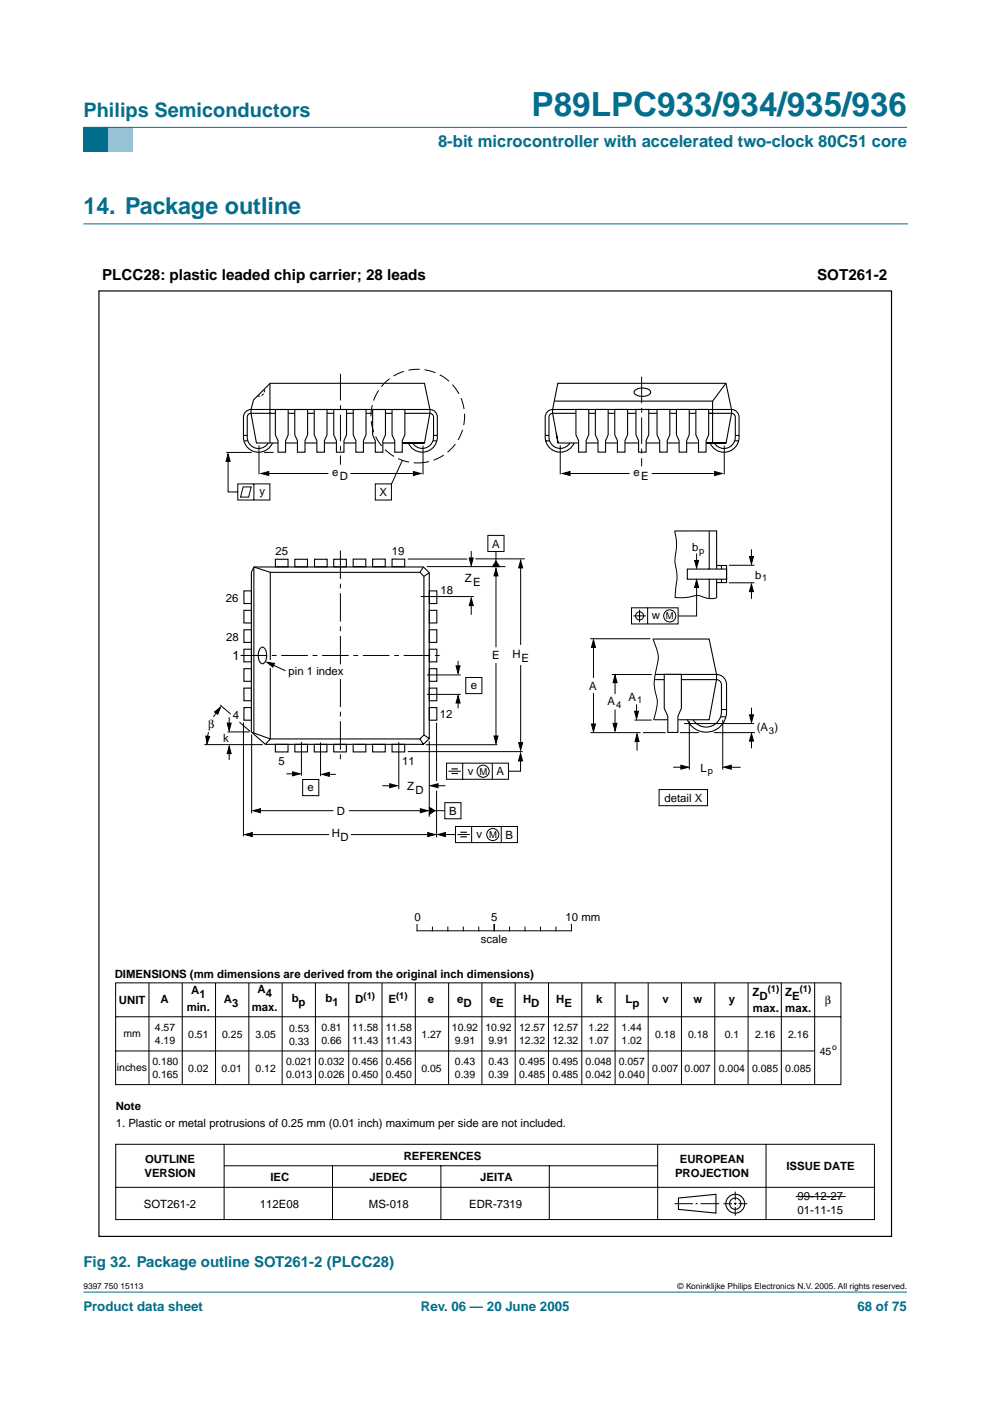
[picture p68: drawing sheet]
<svg xmlns="http://www.w3.org/2000/svg" width="210mm" height="297mm" viewBox="0 0 210 297" stroke-linecap="round" stroke-linejoin="round" font-family="sans-serif">
<defs><g id="words">
<text font-size="7.1" fill="#006e8c" x="112.7" y="24.7">P89LPC933/934/935/936</text>
<text font-size="4.9" fill="#006e8c" x="17.7" y="45.5">14. Package outline</text>
<text font-size="4.2" fill="#006e8c" x="17.7" y="24.9">Philips Semiconductors</text>
<text font-size="3.5" fill="#006e8c" x="92.9" y="31.1">8-bit microcontroller with accelerated two-clock 80C51 core</text>
<g font-size="3.2">
<text x="21.7" y="59.3">PLCC28: plastic leaded chip carrier; 28 leads</text>
<text x="173.3" y="59.4">SOT261-2</text>
</g>
<text font-size="3.2" fill="#006e8c" x="17.7" y="268.7">Fig 32. Package outline SOT261-2 (PLCC28)</text>
<g font-size="2.8" fill="#006e8c">
<text x="17.7" y="278">Product data sheet</text>
<text x="89.2" y="278">Rev. 06 — 20 June 2005</text>
<text x="181.8" y="278">68 of 75</text>
</g>
<text font-size="2.7" x="49.3" y="139.9">1</text>
<g font-size="2.4">
<text x="70.4" y="100.9">e</text>
<text x="72" y="101.9">D</text>
<text x="134.3" y="100.9">e</text>
<text x="136" y="101.9">E</text>
<text x="55" y="105">y</text>
<text x="80.4" y="105.2">X</text>
<text x="58.4" y="117.7">25</text>
<text x="83.1" y="117.7">19</text>
<text x="104.4" y="116.1">A</text>
<text x="146.8" y="116.9">b</text>
<text x="93.4" y="125.8">18</text>
<text x="98.5" y="123.4">Z</text>
<text x="100.3" y="124.2">E</text>
<text x="160.1" y="122.7">b</text>
<text x="47.9" y="127.6">26</text>
<text x="138.2" y="131.3">w</text>
<text x="47.9" y="135.9">28</text>
<text x="61.2" y="143">pin 1 index</text>
<text x="104.3" y="139.8">E</text>
<text x="108.7" y="139.4">H</text>
<text x="110.6" y="140.3">E</text>
<text x="99.8" y="146.1">e</text>
<text x="124.9" y="146.4">A</text>
<text x="128.8" y="149.5">A</text>
<text x="133.3" y="148.7">A</text>
<text x="44.1" y="154.4">β</text>
<text x="49.4" y="152.4">4</text>
<text x="93.2" y="152.2">12</text>
<text x="160.5" y="155">(A )</text>
<text x="47.3" y="157.3">k</text>
<text x="59" y="162.1">5</text>
<text x="65.2" y="167.7">e</text>
<text x="85.3" y="162.1">11</text>
<text x="86.3" y="167.6">Z</text>
<text x="99.2" y="164.2">v</text>
<text x="105.3" y="164.4">A</text>
<text x="148.5" y="163.7">L</text>
<text x="71.4" y="172.7">D</text>
<text x="88.1" y="168.4">D</text>
<text x="95.2" y="172.8">B</text>
<text x="140.9" y="170">detail X</text>
<text x="70.4" y="177.5">H</text>
<text x="72.2" y="178.4">D</text>
<text x="101.1" y="177.7">v</text>
<text x="107.2" y="177.8">B</text>
<text x="87.9" y="195.3">0</text>
<text x="104.2" y="195.3">5</text>
<text x="119.9" y="195.3">10 mm</text>
<text x="102" y="200">scale</text>
<text x="24.3" y="207.3">DIMENSIONS (mm dimensions are derived from the original inch dimensions)</text>
<text x="25.2" y="212.9">UNIT</text>
<text x="34.1" y="212.7">A</text>
<text x="39.6" y="214.4">min.</text>
<text x="40.5" y="210.7">A</text>
<text x="42.3" y="211.5">1</text>
<text x="47.4" y="212.7">A</text>
<text x="49.2" y="213.5">3</text>
<text x="53.4" y="214.3">max.</text>
<text x="54.6" y="210.6">A</text>
<text x="56.3" y="211.4">4</text>
<text x="61.8" y="212.5">b</text>
<text x="63.3" y="213.3">p</text>
<text x="69" y="212.4">b</text>
<text x="70.5" y="213.2">1</text>
<text x="75.3" y="212.7">D</text>
<text x="82.4" y="212.7">E</text>
<text x="90.7" y="212.7">e</text>
<text x="97" y="212.7">e</text>
<text x="98.3" y="213.5">D</text>
<text x="103.9" y="212.7">e</text>
<text x="105.2" y="213.5">E</text>
<text x="110.9" y="212.7">H</text>
<text x="112.7" y="213.5">D</text>
<text x="117.9" y="212.7">H</text>
<text x="119.7" y="213.5">E</text>
<text x="126.4" y="212.7">k</text>
<text x="132.6" y="212.7">L</text>
<text x="134.1" y="213.5">p</text>
<text x="140.4" y="212.7">v</text>
<text x="147" y="212.7">w</text>
<text x="154.6" y="212.7">y</text>
<text x="159.6" y="211.2">Z</text>
<text x="159.6" y="214.5">max.</text>
<text x="161" y="212">D</text>
<text x="166.5" y="211.2">Z</text>
<text x="166.5" y="214.5">max.</text>
<text x="167.9" y="212">E</text>
<text x="174.9" y="212.9">β</text>
<text x="24.5" y="235.3">Note</text>
<text x="24.5" y="238.9">1. Plastic or metal protrusions of 0.25 mm (0.01 inch) maximum per side are not included.</text>
<text x="85.6" y="245.9">REFERENCES</text>
<text x="30.6" y="249.5">VERSION</text>
<text x="30.8" y="246.6">OUTLINE</text>
<text x="57.3" y="250.4">IEC</text>
<text x="78.4" y="250.4">JEDEC</text>
<text x="101.8" y="250.4">JEITA</text>
<text x="143.1" y="249.5">PROJECTION</text>
<text x="144.1" y="246.6">EUROPEAN</text>
<text x="166.8" y="248.1">ISSUE DATE</text>
<text x="30.5" y="256">SOT261-2</text>
<text x="55.1" y="256">112E08</text>
<text x="78.2" y="256">MS-018</text>
<text x="99.5" y="256">EDR-7319</text>
<text x="169.1" y="254.5">99-12-27</text>
<text x="169.1" y="257.5">01-11-15</text>
</g>
<g font-size="2.2">
<text x="26.2" y="219.9">mm</text>
<text x="32.9" y="218.6">4.57</text>
<text x="32.9" y="221.4">4.19</text>
<text x="39.9" y="220.1">0.51</text>
<text x="47.1" y="220.1">0.25</text>
<text x="54.2" y="220.1">3.05</text>
<text x="61.3" y="218.7">0.53</text>
<text x="61.3" y="221.5">0.33</text>
<text x="68.2" y="218.6">0.81</text>
<text x="68.2" y="221.4">0.66</text>
<text x="74.7" y="218.6">11.58</text>
<text x="74.7" y="221.4">11.43</text>
<text x="81.8" y="218.6">11.58</text>
<text x="81.8" y="221.4">11.43</text>
<text x="89.4" y="220">1.27</text>
<text x="95.8" y="218.6">10.92</text>
<text x="96.4" y="221.4">9.91</text>
<text x="102.9" y="218.6">10.92</text>
<text x="103.6" y="221.4">9.91</text>
<text x="110.1" y="218.6">12.57</text>
<text x="110.1" y="221.4">12.32</text>
<text x="117.1" y="218.6">12.57</text>
<text x="117.1" y="221.4">12.32</text>
<text x="124.8" y="218.6">1.22</text>
<text x="124.8" y="221.4">1.07</text>
<text x="131.8" y="218.6">1.44</text>
<text x="131.8" y="221.4">1.02</text>
<text x="138.9" y="220.1">0.18</text>
<text x="145.9" y="220.1">0.18</text>
<text x="153.7" y="220.1">0.1</text>
<text x="160.1" y="220.1">2.16</text>
<text x="167.1" y="220.1">2.16</text>
<text x="24.8" y="227.1">inches</text>
<text x="32.3" y="225.8">0.180</text>
<text x="39.9" y="227.3">0.02</text>
<text x="47" y="227.3">0.01</text>
<text x="54.2" y="227.3">0.12</text>
<text x="60.7" y="225.8">0.021</text>
<text x="67.5" y="225.8">0.032</text>
<text x="74.7" y="225.8">0.456</text>
<text x="81.8" y="225.8">0.456</text>
<text x="89.4" y="227.2">0.05</text>
<text x="96.4" y="225.8">0.43</text>
<text x="103.6" y="225.8">0.43</text>
<text x="110.1" y="225.8">0.495</text>
<text x="117.1" y="225.8">0.495</text>
<text x="124.2" y="225.8">0.048</text>
<text x="131.2" y="225.8">0.057</text>
<text x="138.3" y="227.2">0.007</text>
<text x="145.2" y="227.2">0.007</text>
<text x="152.4" y="227.2">0.004</text>
<text x="159.5" y="227.3">0.085</text>
<text x="166.5" y="227.3">0.085</text>
<text x="173.8" y="223.6">45</text>
<text x="32.3" y="228.5">0.165</text>
<text x="60.7" y="228.6">0.013</text>
<text x="67.5" y="228.5">0.026</text>
<text x="74.7" y="228.5">0.450</text>
<text x="81.8" y="228.5">0.450</text>
<text x="96.4" y="228.5">0.39</text>
<text x="103.6" y="228.5">0.39</text>
<text x="110.1" y="228.5">0.485</text>
<text x="117.1" y="228.5">0.485</text>
<text x="124.2" y="228.5">0.042</text>
<text x="131.2" y="228.5">0.040</text>
</g>
<g font-size="2">
<text x="148.2" y="117.4">p</text>
<text x="161.6" y="123.2">1</text>
<text x="141.2" y="131.3">M</text>
<text x="135.1" y="149.1">1</text>
<text x="130.6" y="150">4</text>
<text x="163" y="155.5">3</text>
<text x="101.6" y="164.2">M</text>
<text x="150.1" y="164.1">p</text>
<text x="103.7" y="177.7">M</text>
<text x="77.1" y="211.9">(1)</text>
<text x="84" y="211.9">(1)</text>
<text x="162.8" y="210.4">(1)</text>
<text x="169.6" y="210.4">(1)</text>
</g>
<g font-size="1.8">
<text x="176.4" y="222.6">o</text>
<text x="17.7" y="273.4">9397 750 15113</text>
<text x="143.7" y="273.4">© Koninklijke Philips Electronics N.V. 2005. All rights reserved.</text>
</g>
</g></defs>
<path d="M17.7 273.9h174.6z" fill="#006e8c" stroke="#006e8c" stroke-width=".21"/>
<path d="M17.7 27h5.3v5.3h-5.3z" fill-rule="evenodd" fill="#006e8c"/>
<path d="M23 27h5.3v5.3h-5.3z" fill-rule="evenodd" fill="#96c4d6"/>
<path d="M17.7 27h174.6z" fill="#006e8c" stroke="#006e8c" stroke-width=".21"/>
<path d="M17.7 47.5h174.7" fill="none" stroke="#006e8c" stroke-width=".21"/>
<g fill="none" stroke="#000" stroke-width=".21">
<path d="M48 95.9h5.4M48.4 96.9v7.4h2M56 95.9h2M85.3 97.6l-2.3 5M50.4 102.6h6.8v3.4h-6.8zM51.6 103.2h1.7l-.6 2.2h-1.7zM53.8 102.6v3.4M79.6 102.6h3.4v3.4h-3.4zM86.5 118.5h12.6M99.9 116.8v2.6M100.8 118.5h10.5M103.4 113.5h3.5v3.4h-3.5z"/>
<path d="M105.2 116.9v3M110.4 119.7v17M143 112.6a13 13 0 0 1 .1 6.2 15 15 0 0 1 .2 6.1l-.2 1.8 2.8-.1a4.2 4.2 0 0 1 3-.1l1.7 .4 1.3-.1M147.7 117.4v2.5M154.5 119.8h5.5M159.3 116.5v2.6M89.2 126.5h11.3M90.5 120.1h16.7M99.9 127.8v2.5M105.2 121.4v15.8M125.1 135.4h12.8M125.8 136.2v7.5"/>
<path d="M133.9 128.9h9.9v3.4h-9.9zM134.3 130.6h2.6M135.6 129.3v2.6M137.3 128.9v3.4M138.4 135.4a8.1 8.1 0 0 1 .7 6.8 9.9 9.9 0 0 0 .2 6.2l-.1 2-.6 2.2M147.7 123.9v6.7h-3.9M154.5 123.6h5.5M159.3 124.4v2.6M43.3 157.9h12.4M44.2 155.2l-.3 2.3M46.6 150.2l-1.3 1.8M46.7 149.5l2.2 1.9"/>
<path d="M48.2 155.2h4.7M48.6 152.1v1.9M48.6 159.2v1.9M50.8 153.1l2.2 2M51.6 153.2v24.1M53.4 155.7v16.8M57 140.6l3.5 1.6M63.9 157.3v7.2M68 157.4v7.2M84.6 157.3v10M90.3 157.9h15.1M90.5 147.2h7.2"/>
<path d="M90.5 143.1h7.2M91 157.1v16.1M92.6 153.3v12.3M97.1 140.1v2.2M97.1 148.4v1.8M98.8 143.6h3.4v3.5h-3.4zM105.2 140.6v16.1M110.4 141v17.1M125.2 155.3h10.6M125.8 147v7.5M130.4 143.7v3.5M130.4 150.4v3.9"/>
<path d="M134.5 152.7h3.7M135 149.3v2.6M135.1 156.6v2.6M136.3 155.3h4.8M144.2 155.3h4M145.1 153.4h14.8M146.2 152.9v10.3M151.4 155.3h8.7M153.2 152.6v10.6M159.3 150v2.6M159.3 156.1v2.6M52.9 176.9h16.9"/>
<path d="M54.6 171.9h16.1M60.7 164.1h2.2M64.2 165.3h3.4v3.4h-3.4zM69 164.2h2.2M74 171.9h15.9M74.4 176.9h17M81 166.6h2.6M91.7 171.9h2.6M91.9 166.6h2.6M92.6 167.6v10M93.7 176.9h2.9M94.3 170.2h3.4v3.4h-3.4z"/>
<path d="M94.7 161.8h13.1v3.4h-13.1zM95.1 163.5h2.6M96.6 175.2h13.1v3.4h-13.1zM97 176.9h2.6M98.1 161.8v3.4M100 175.2v3.4M104.4 161.8v3.4M106.3 175.2v3.4M110.4 160.7v2.8h-2.6M139.7 167.4h10.3v3.4h-10.3zM142.7 162.7h2.3M154.3 162.7h2.7"/>
<path d="M24.5 242.6h160.9v16h-160.9zM24.5 251.7h160.9M47.5 242.6v16M47.5 247.2h91.9M70.5 247.2v11.4M93.5 247.2v11.4M116.5 247.2v11.4M139.4 242.6v16M143 255.2h3.9M147.5 255.2h.4M148.5 255.2h4M153.4 255.2h1.8"/>
<path d="M155.6 255.2h.6M155.9 252.6v1.9M155.9 254.9v.6M155.9 255.9v1.8M156.6 255.2h1.9M162.4 242.6v16M168.7 253.7h10.6"/>
<circle cx="135.6" cy="130.6" r=".85"/>
<circle cx="142" cy="130.6" r="1.28"/>
<circle cx="102.4" cy="163.5" r="1.28"/>
<circle cx="104.5" cy="176.9" r="1.28"/>
</g>
<g fill="none" stroke="#000" stroke-width=".23">
<path d="M51.8 93.5h.8M52.4 92.3h-.8M57.2 81.3v12.6M86.6 93.9a3.2 3.2 0 0 0 3.6 1.9 3.2 3.2 0 0 0 2.5-3.1v-4.3a1.6 1.6 0 0 0-1.5-1.6h-38a1.62 1.62 0 0 0-1.6 1.6v4.3a3.2 3.2 0 0 0 2.6 3.1 3.2 3.2 0 0 0 3.6-1.9M87.5 93.9a2.4 2.4 0 0 0 2.7 1.1 2.4 2.4 0 0 0 1.7-2.3v-4.3a.8 .8 0 0 0-.8-.8h-37.9a.8 .8 0 0 0-.8 .8v4.3a2.4 2.4 0 0 0 1.8 2.3 2.4 2.4 0 0 0 2.7-1.1M90 93.9h-35.6l-1.2-6.3v-.8l.6-2 3.5-3.5h32.7l1.2 6.1-1.2 6.5h-4.7M91.8 93.5h.8M92.7 92.3h-.8M115.6 92.3h.8M115.7 93.5h.8M117.5 85h33.6M117.9 91.8l.4 2.1h35.6"/>
<path d="M118.3 93.9l-1.1-6.5 1.1-6.1h35.6l1.2 5.5v.8l-1.2 6.3h-4.8M121.7 93.9a3.2 3.2 0 0 1-3.5 1.9 3.2 3.2 0 0 1-2.6-3.1v-4.3a1.6 1.6 0 0 1 1.6-1.6h37.9a1.62 1.62 0 0 1 1.6 1.6v4.3a3.2 3.2 0 0 1-2.6 3.1 3.2 3.2 0 0 1-3.6-1.9M134.5 82.9a2.6 2.6 0 0 1 3.4 0l.1 .3a1.9 1.9 0 0 1-2.4 .8 1 1 0 0 1-1.1-1.1zM149.5 87.6h5.6a.8 .8 0 0 1 .8 .8v4.3a2.4 2.4 0 0 1-1.8 2.3 2.4 2.4 0 0 1-2.7-1.1M151.1 87.6h-33.9a.8 .8 0 0 0-.8 .8v4.3a2.4 2.4 0 0 0 1.7 2.3 2.4 2.4 0 0 0 2.7-1.1M153.9 81.3l-2.8 3.7v8.9M155.8 93.5h.8M155.9 92.3h.8M58.4 118.6h2.7v1.6h-2.7zM62.5 118.6h2.7v1.6h-2.7zM66.7 118.6h2.7v1.6h-2.7zM70.8 118.6h2.6v1.6h-2.6z"/>
<path d="M74.9 118.5h2.7v1.6h-2.7zM79 118.5h2.7v1.6h-2.7zM83.1 118.5h2.7v1.6h-2.7zM143 112.6h8.9v8.1M150.4 112.6v8.1M151.9 119.9h2.1v3.6h-2.1M153 119.9v.8M51.7 133.5h1.6v2.7h-1.6zM51.7 137.6h1.6v2.7h-1.6zM51.7 129.4h1.6v2.7h-1.6zM51.7 125.3h1.6v2.7h-1.6zM53.8 120.2h36l1.2 1.2v35.2l-1.2 1.2h-33.5l-3-2.6v-33.9z"/>
<path d="M53.8 120.2v35.2M53.8 120.2l3.5 1.1M55.4 137.3l.2-.1a1.9 1.9 0 0 1 .9 2.3 1 1 0 0 1-1.1 1.1 2.6 2.6 0 0 1 0-3.3zM57.3 139.9v-18.6h31.7l.9 .9v33.6l-.9 .9h-31.7v-15.1M89.8 120.2l-.8 1.1M91 133.5h1.6v2.7h-1.6zM91 137.6h1.6v2.7h-1.6zM91 129.4h1.6v2.7h-1.6zM91 125.3h1.6v2.7h-1.6zM91 121.4l-1.1 .8M138.5 135.5h11.9l1.1 5.5a8.7 8.7 0 0 1 0 5.3l-1.1 6.3h-6.6M145.7 120.7h8.3v2.1h-8.3z"/>
<path d="M150.4 122.8v4.1M151.9 122.8v4M153 122.8v.7M51.7 145.9h1.6v2.7h-1.6zM51.7 150h1.6v2.7h-1.6zM51.7 141.8h1.6v2.7h-1.6zM53.4 155.2l3.9 1.5-1 1.1M58.4 157.8h2.7v1.6h-2.7zM62.5 157.8h2.7v1.6h-2.7zM66.6 157.8h2.7v1.6h-2.7zM70.8 157.8h2.6v1.6h-2.6zM74.9 157.8h2.7v1.6h-2.7z"/>
<path d="M79 157.8h2.7v1.6h-2.7zM83.1 157.8h2.7v1.6h-2.7zM89 156.7l.8 1.1M89.9 155.8l1.1 .8M91 145.9h1.6v2.7h-1.6zM91 150h1.6v2.7h-1.6zM91 141.8h1.6v2.7h-1.6zM138.6 152.6h3M138.8 144.1h2.1M138.9 143h13a2.16 2.16 0 0 1 2.1 2.2v5.7a4.3 4.3 0 0 1-3.4 4.2 4.3 4.3 0 0 1-4.9-2.5M144.5 144.1h7.4a1.08 1.08 0 0 1 1.1 1.1v5.7a3.2 3.2 0 0 1-2.4 3.1 3.2 3.2 0 0 1-3.7-1.4M152.8 152h1.1"/>
<path d="M153 150.4h1M143.8 254l8-.8v4l-8-.8z"/>
<circle cx="155.9" cy="255.2" r="1.99"/>
<circle cx="155.9" cy="255.2" r="1.2"/>
</g>
<path d="M72.2 116.7v44.4" fill="none" stroke="#000" stroke-width=".21" stroke-dasharray="6 1 1 1" stroke-linecap="butt"/>
<path d="M51 139h43.2" fill="none" stroke="#000" stroke-width=".21" stroke-dasharray="5.6 1 1 1" stroke-linecap="butt"/>
<path d="M54.6 84a1.32 1.32 0 0 0 1.5-1.5" fill="none" stroke="#000" stroke-width=".21" stroke-dasharray=".6 .3" stroke-linecap="butt"/>
<g fill="#000" stroke="#000" stroke-width=".21">
<path d="M48.4 96.2l.4 1.6h-.9zM99.5 118.3h.8l-.4 1.6zM147.3 118.8h.8l-.4 1.6zM158.9 118h.8l-.4 1.6zM99.9 126.8l.4 1.6h-.8zM105.2 120.5l.4 1.6h-.9zM105.2 119l.7 1.1h-1.5zM110.4 118.8l.4 1.6h-.8zM125.8 135.7l.5 1.6h-.9zM147.7 123l.4 1.5h-.8zM159.3 123.8l.4 1.6h-.8zM43.6 156.1h.9l-.6 1.6z"/>
<path d="M45.5 150.9l1.3-1-.6 1.6zM48.6 158.2l.4 1.6h-.8zM48.2 153.3h.8l-.4 1.6zM56.6 140.4l1.6 .3-.3 .7zM97.1 147.5l.4 1.6h-.8zM96.7 141.2h.8l-.4 1.6zM104.7 156h.9l-.4 1.6zM110 157.5h.8l-.4 1.5zM125.4 153.5h.9l-.5 1.6zM130.4 143.2l.4 1.5h-.8zM130 153.4h.8l-.4 1.6zM135.1 155.6l.4 1.6h-.9z"/>
<path d="M134.5 150.8h.9l-.4 1.6zM159.3 155.5l.5 1.6h-.9zM158.9 151.6h.9l-.5 1.5zM51.9 176.9l1.6-.4v.9zM53.6 171.9l1.6-.4v.8zM62 163.6l1.6 .5-1.6 .4zM68.2 164.2l1.6-.4v.8zM82.6 166.2l1.6 .4-1.6 .4zM89.1 171.5l1.6 .4-1.6 .4zM90.7 176.5l1.6 .4-1.6 .5zM91 171.1l1.2 .8-1.2 .8zM91.3 166.6l1.6-.4v.8z"/>
<path d="M92.9 176.9l1.5-.4v.9zM110.4 159.7l.4 1.6h-.9zM144.4 162.2l1.6 .5-1.6 .4zM153.5 162.7l1.5-.5v.9z"/>
</g>
<path d="M95.7 163h1.4M95.7 164h1.4M97.6 176.5h1.4M97.6 177.4h1.4" fill="none" stroke="#000" stroke-width=".24"/>
<g fill="#fff" stroke="#000" stroke-width=".23">
<path d="M58.4 86.8h2.7v5.4l-.6 1.2v2.5h-1.6v-2.5l-.5-1.2z"/>
<path d="M62.5 86.8h2.7v5.4l-.5 1.2v2.5h-1.6v-2.5l-.6-1.2z"/>
<path d="M70.8 86.8h2.7v5.4l-.6 1.2v2.5h-1.6v-2.5l-.5-1.2z"/>
<path d="M66.6 86.8h2.7v5.4l-.5 1.2v2.5h-1.6v-2.5l-.6-1.2z"/>
</g>
<path d="M72.2 79.3v19.2" fill="none" stroke="#000" stroke-width=".21" stroke-dasharray="5.6 1 1 1" stroke-linecap="butt"/>
<g fill="#fff" stroke="#000" stroke-width=".23">
<path d="M74.9 86.8h2.7v5.4l-.5 1.2v2.5h-1.6v-2.5l-.6-1.2z"/>
<path d="M79 86.8h2.7v5.4l-.5 1.2v2.5h-1.6v-2.5l-.6-1.2z"/>
<path d="M83.1 86.8h2.7v5.4l-.5 1.2v2.5h-1.6v-2.5l-.6-1.2z"/>
<path d="M122.1 86.8h2.7v5.4l-.5 1.2v2.5h-1.6v-2.5l-.6-1.2z"/>
<path d="M126.2 86.8h2.7v5.4l-.5 1.2v2.5h-1.6v-2.5l-.6-1.2z"/>
<path d="M134.8 86.8h2.7v5.4l-.5 1.2v2.5h-1.6v-2.5l-.6-1.2z"/>
<path d="M130.3 86.8h2.8v5.4l-.6 1.2v2.5h-1.6v-2.5l-.6-1.2z"/>
<path d="M139.3 86.8h2.7v5.4l-.5 1.2v2.5h-1.6v-2.5l-.6-1.2z"/>
<path d="M143.4 86.8h2.7v5.4l-.5 1.2v2.5h-1.6v-2.5l-.6-1.2z"/>
<path d="M147.5 86.8h2.8v5.4l-.6 1.2v2.5h-1.6v-2.5l-.6-1.2z"/>
</g>
<circle cx="88.6" cy="88.2" r="9.9" fill="none" stroke="#000" stroke-width=".21" stroke-dasharray="2.4 1" stroke-linecap="butt"/>
<path d="M140.8 143h3.7v7.2l-.8 1.6v3.5h-2.1v-3.5l-.8-1.6z" fill="#fff" stroke="#000" stroke-width=".23"/>
<g fill="none" stroke="#000" stroke-width=".21">
<path d="M86.5 159.4h24.3M88.4 196v1.4M88.5 197.3h32.6M91.7 196.6v.8M95 196.6v.8M98.2 196.6v.8M101.5 196.6v.8M104.8 196v1.4M108 196.6v.8M111.3 196.6v.8M114.6 196.6v.8M117.9 196.6v.8"/>
<path d="M121.2 196v1.4"/>
</g>
<path d="M71.6 141h1.5v2.9h-1.5z" fill="#fff"/>
<path d="M21 61.7h168v200.4h-168z" fill="none" stroke="#000" stroke-width=".25"/>
<g fill="none" stroke="#000" stroke-width=".21">
<path d="M54.9 94.4v6.2M89.7 94.5v6.1M118.8 94.4v6.2M153.6 94.5v6.1M56.3 100.4h13.3M74.3 100.4h14.1M120.2 100.4h13.3M138.2 100.4h14.1M129.7 143h8.5M24.5 208.4h153.8v21.6h-153.8zM24.5 215.6h153.8M31.6 208.4v21.5"/>
<path d="M38.6 208.4v21.5M45.7 208.4v21.5M52.8 208.4v21.5M59.8 208.4v21.5M66.9 208.4v21.5M73.9 208.4v21.5M81 208.4v21.5M88.1 208.4v21.5M95.1 208.4v21.5M102.2 208.4v21.5M109.2 208.4v21.5M116.3 208.4v21.5"/>
<path d="M123.4 208.4v21.5M130.4 208.4v21.5M137.4 208.4v21.5M144.5 208.4v21.5M151.5 208.4v21.5M158.6 208.4v21.5M165.7 208.4v21.5M172.7 208.4v21.5M24.5 222.8h148.2"/>
</g>
<path d="M87.6 100l1.6 .4-1.6 .4zM151.5 100l1.6 .4-1.6 .4zM55.4 100.4l1.6-.4v.8zM119.3 100.4l1.6-.4v.8z" fill="#000" stroke="#000" stroke-width=".21"/>
<path d="M136 79.9v19" fill="none" stroke="#000" stroke-width=".21" stroke-dasharray="5.6 1 1 1" stroke-linecap="butt"/>
<use href="#words"/>
</svg>
